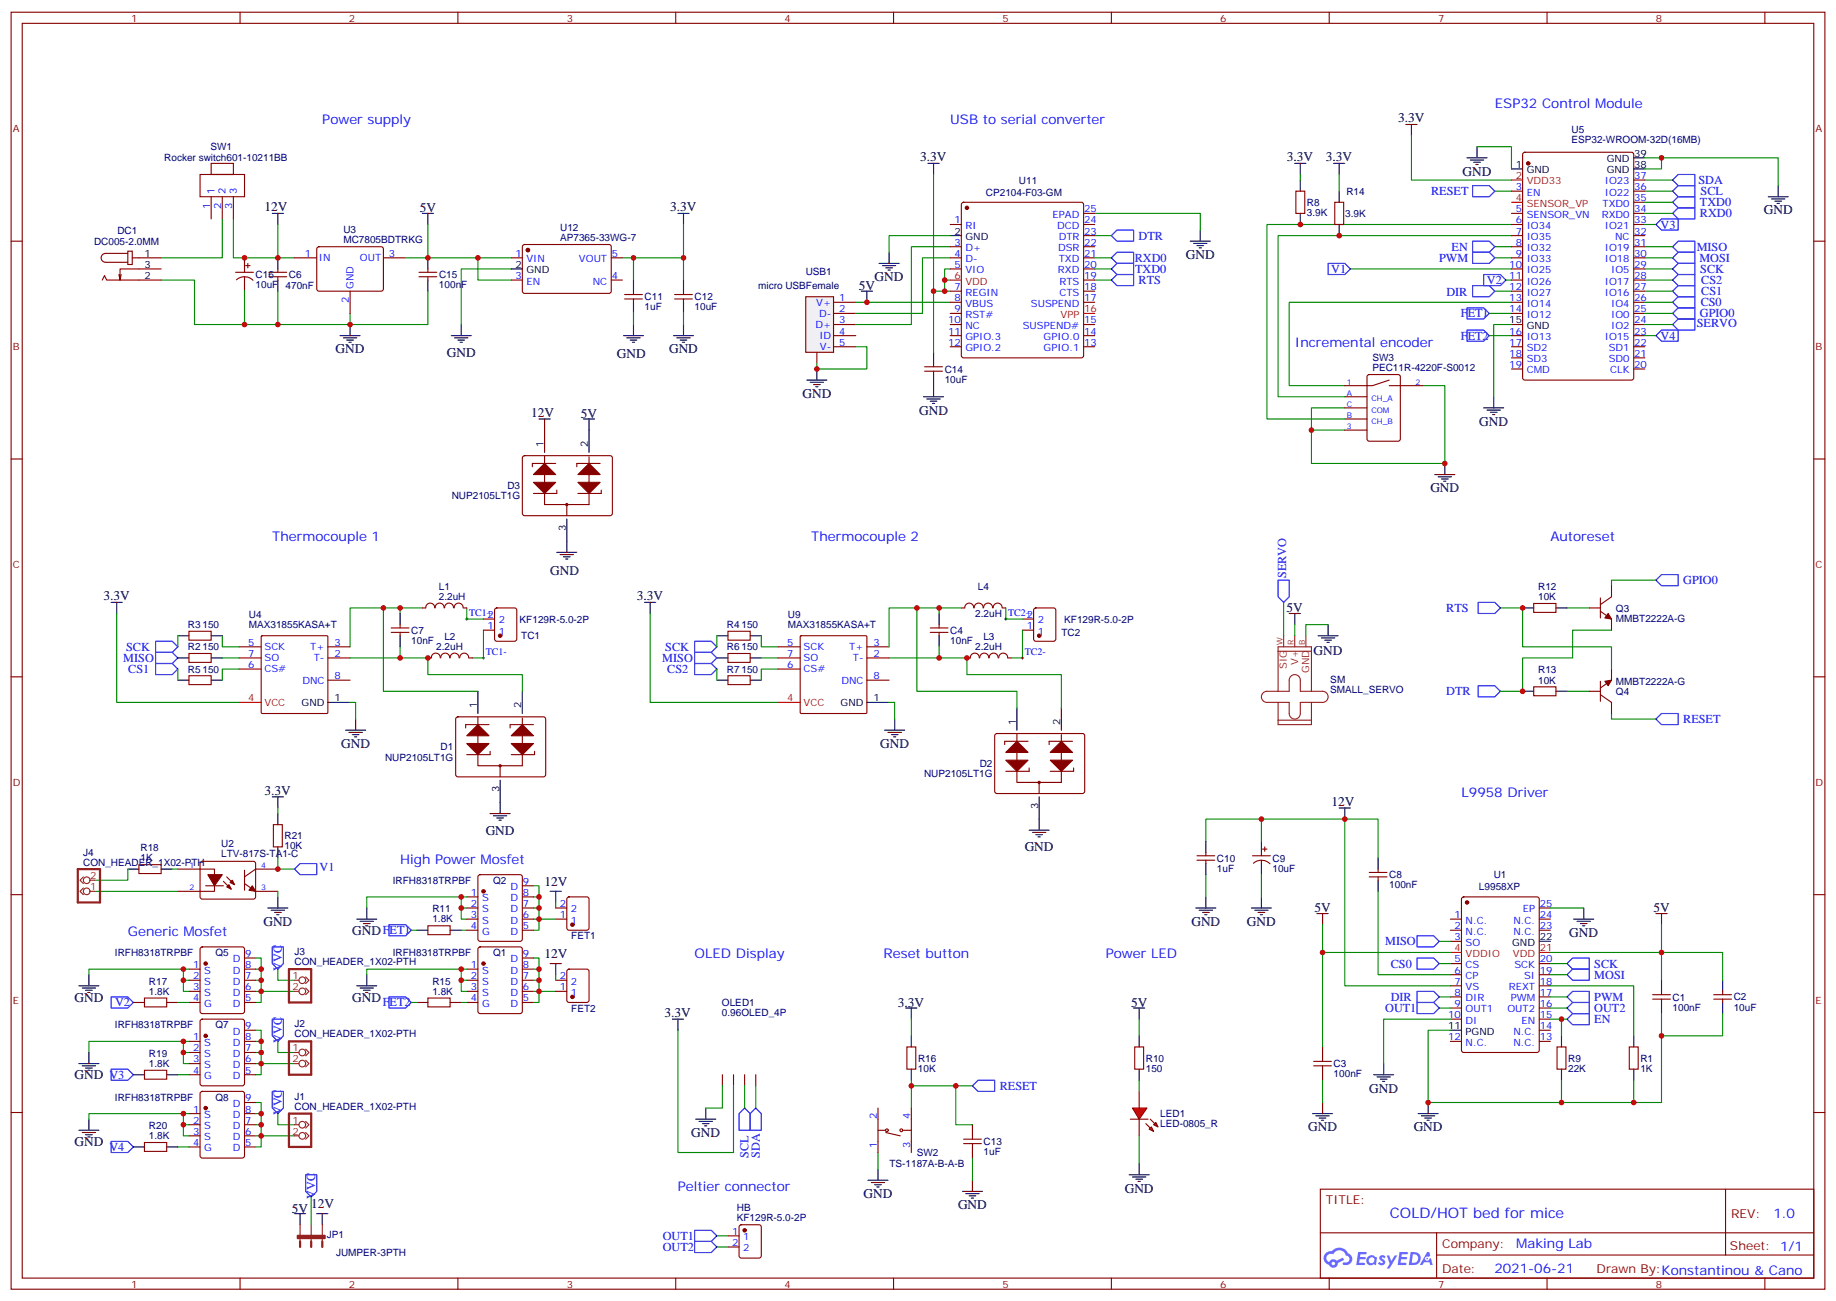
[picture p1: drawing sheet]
<svg xmlns="http://www.w3.org/2000/svg" width="583mm" height="413mm" viewBox="0 0 583 413" stroke-linecap="round" stroke-linejoin="round" font-family="sans-serif">
<defs><g id="words">
<text font-size="4.6" fill="#00f" x="441.2" y="386.5">COLD/HOT bed for mice</text>
<g font-size="4.2" fill="#00f">
<text x="474.5" y="34.2">ESP32 Control Module</text>
<text x="102.3" y="39.5">Power supply</text>
<text x="301.6" y="39.5">USB to serial converter</text>
<text x="411" y="110.1">Incremental encoder</text>
<text x="86.4" y="171.8">Thermocouple 1</text>
<text x="257.5" y="171.8">Thermocouple 2</text>
<text x="492.1" y="171.8">Autoreset</text>
<text x="463.9" y="252.9">L9958 Driver</text>
<text x="127" y="274.1">High Power Mosfet</text>
<text x="40.6" y="297">Generic Mosfet</text>
<text x="220.5" y="304.1">OLED Display</text>
<text x="280.5" y="304.1">Reset button</text>
<text x="351" y="304.1">Power LED</text>
<text x="215.2" y="378.2">Peltier connector</text>
<text x="562.9" y="386.7">1.0</text>
<text x="481.3" y="396.3">Making Lab</text>
<text x="474.4" y="404.1">2021-06-21</text>
</g>
<g font-size="4.2">
<text x="443.8" y="38.8">3.3V</text>
<text x="292.1" y="51.2">3.3V</text>
<text x="408.5" y="51.2">3.3V</text>
<text x="420.9" y="51.2">3.3V</text>
<text x="464.3" y="55.7">GND</text>
<text x="84" y="67">12V</text>
<text x="133.2" y="67.4">5V</text>
<text x="212.7" y="67">3.3V</text>
<text x="559.9" y="68.1">GND</text>
<text x="376.4" y="82.2">GND</text>
<text x="277.6" y="89.3">GND</text>
<text x="272.6" y="92.1">5V</text>
<text x="106.5" y="112.2">GND</text>
<text x="141.8" y="113.3">GND</text>
<text x="195.8" y="113.6">GND</text>
<text x="212.4" y="112.2">GND</text>
<text x="254.7" y="126.3">GND</text>
<text x="291.7" y="131.6">GND</text>
<text x="168.6" y="132.3">12V</text>
<text x="184.4" y="132.6">5V</text>
<text x="469.5" y="135.1">GND</text>
<text x="454" y="156.3">GND</text>
<text x="174.6" y="182.4">GND</text>
<text x="32.8" y="190.5">3.3V</text>
<text x="202.1" y="190.5">3.3V</text>
<text x="408.4" y="194.4">5V</text>
<text x="417" y="207.8">GND</text>
<text x="108.3" y="237.4">GND</text>
<text x="279.4" y="237.4">GND</text>
<text x="84" y="252.2">3.3V</text>
<text x="422.6" y="255.8">12V</text>
<text x="154.2" y="264.9">GND</text>
<text x="325.3" y="270.2">GND</text>
<text x="172.9" y="281.2">12V</text>
<text x="83.6" y="293.9">GND</text>
<text x="378.2" y="293.9">GND</text>
<text x="395.8" y="293.9">GND</text>
<text x="417.2" y="289.6">5V</text>
<text x="524.8" y="289.6">5V</text>
<text x="111.8" y="296.7">GNDFET1</text>
<text x="498.1" y="297.4">GND</text>
<text x="172.9" y="304.1">12V</text>
<text x="23.6" y="317.9">GND</text>
<text x="111.8" y="317.9">GND</text>
<text x="211" y="322.8">3.3V</text>
<text x="285" y="319.6">3.3V</text>
<text x="359" y="319.6">5V</text>
<text x="23.6" y="342.6">GND V3</text>
<text x="434.6" y="346.8">GND</text>
<text x="415.2" y="359.1">GND</text>
<text x="448.7" y="359.1">GND</text>
<text x="23.6" y="363.8">GND</text>
<text x="219.4" y="360.9">GND</text>
<text x="98.8" y="383.5">12V</text>
<text x="274.1" y="380.3">GND</text>
<text x="304.1" y="383.8">GND</text>
<text x="357" y="378.5">GND</text>
<text x="92.7" y="384.9">5V</text>
</g>
<g font-size="3.9" fill="#00f">
<text x="539.1" y="58.5">SDA</text>
<text x="454.3" y="62">RESET</text>
<text x="539.6" y="65.5">TXD0</text>
<text x="539.8" y="62">SCL</text>
<text x="539.6" y="69">RXD0</text>
<text x="361.4" y="76">DTR</text>
<text x="527.1" y="72.5">V3</text>
<text x="360.2" y="83.1">RXD0</text>
<text x="456.8" y="83.2">PWM</text>
<text x="460.8" y="79.7">EN</text>
<text x="538.6" y="79.6">MISO</text>
<text x="539.4" y="83">MOSI</text>
<text x="360.3" y="86.6">TXD0</text>
<text x="422.6" y="86.6">V1</text>
<text x="539.7" y="86.6">SCK</text>
<text x="361.4" y="90.2">RTS</text>
<text x="459.1" y="93.9">DIR</text>
<text x="472" y="90.2">V2</text>
<text x="540" y="90.2">CS2</text>
<text x="540" y="93.7">CS1</text>
<text x="463.7" y="100.7">FET1</text>
<text x="539.6" y="100.7">GPIO0</text>
<text x="539.8" y="97.2">CS0</text>
<text x="463.7" y="107.8">FET2</text>
<text x="527.1" y="107.8">V4</text>
<text x="538.6" y="103.8">SERVO</text>
<text x="408.2" y="183.5" transform="rotate(-90 408.2 183.5)">SERVO</text>
<text x="534.3" y="185.4">GPIO0</text>
<text x="459.1" y="194.3">RTS</text>
<text x="40" y="206.6">SCK</text>
<text x="211.2" y="206.6">SCK</text>
<text x="39.1" y="210.1">MISO</text>
<text x="40.7" y="213.7">CS1</text>
<text x="210.2" y="210.1">MISO</text>
<text x="211.8" y="213.6">CS2</text>
<text x="459.1" y="220.7">DTR</text>
<text x="534.3" y="229.5">RESET</text>
<text x="101.4" y="276.6">V1</text>
<text x="439.7" y="300.1">MISO</text>
<text x="89.5" y="308.2" transform="rotate(-90 89.5 308.2)">VVC</text>
<text x="441.5" y="307.1">CS0</text>
<text x="506.1" y="307.1">SCK</text>
<text x="506.1" y="310.6">MOSI</text>
<text x="441.5" y="317.7">DIR</text>
<text x="506.1" y="317.7">PWM</text>
<text x="36.5" y="319.5">V2</text>
<text x="121.5" y="319.5">FET2</text>
<text x="439.7" y="321.3">OUT1</text>
<text x="506.1" y="321.2">OUT2</text>
<text x="506.1" y="324.8">EN</text>
<text x="89.5" y="331.1" transform="rotate(-90 89.5 331.1)">VVC</text>
<text x="317.3" y="345.9">RESET</text>
<text x="89.5" y="354" transform="rotate(-90 89.5 354)">VVC</text>
<text x="34.7" y="365.3">V4</text>
<text x="237.6" y="367.5" transform="rotate(-90 237.6 367.5)">SCL</text>
<text x="241.1" y="367.5" transform="rotate(-90 241.1 367.5)">SDA</text>
<text x="100.1" y="380.5" transform="rotate(-90 100.1 380.5)">VVC</text>
<text x="210.4" y="393.6">OUT1</text>
<text x="210.4" y="397.1">OUT2</text>
</g>
<g font-size="3.9" fill="#800">
<text x="420.9" y="382.1">TITLE:</text>
<text x="549.5" y="386.7">REV:</text>
<text x="457.8" y="396.3">Company:</text>
<text x="549.1" y="396.9">Sheet: 1/1</text>
<text x="457.8" y="403.9">Date:</text>
<text x="506.8" y="404">Drawn By:Konstantinou &amp; Cano</text>
</g>
<g font-size="3.2" fill="#800">
<text x="41.6" y="6.9">1</text>
<text x="110.8" y="6.9">2</text>
<text x="179.9" y="6.9">3</text>
<text x="249.1" y="6.9">4</text>
<text x="318.2" y="6.9">5</text>
<text x="387.3" y="6.9">6</text>
<text x="456.5" y="6.9">7</text>
<text x="525.6" y="6.9">8</text>
<text x="4.1" y="42">A</text>
<text x="576.3" y="42">A</text>
<text x="4.1" y="111.1">B</text>
<text x="576.3" y="111.1">B</text>
<text x="4.1" y="180.3">C</text>
<text x="576.3" y="180.3">C</text>
<text x="4.1" y="249.4">D</text>
<text x="576.3" y="249.4">D</text>
<text x="4.1" y="318.6">E</text>
<text x="576.3" y="318.6">E</text>
<text x="41.6" y="408.7">1</text>
<text x="110.8" y="408.7">2</text>
<text x="179.9" y="408.7">3</text>
<text x="249.1" y="408.7">4</text>
<text x="318.2" y="408.7">5</text>
<text x="387.3" y="408.7">6</text>
<text x="456.5" y="408.7">7</text>
<text x="525.6" y="408.7">8</text>
</g>
<g font-size="3.2" fill="#000080">
<text x="66.8" y="47.7">SW1</text>
<text x="498.8" y="45.4">ESP32-WROOM-32D(16MB)</text>
<text x="498.8" y="42.2">U5</text>
<text x="52.1" y="51.2">Rocker switch601-10211BB</text>
<text x="323.4" y="58.3">U11</text>
<text x="313" y="62.1">CP2104-F03-GM</text>
<text x="414.9" y="65.3">R8</text>
<text x="427.4" y="61.8">R14</text>
<text x="414.9" y="68.6">3.9K</text>
<text x="427" y="68.9">3.9K</text>
<text x="29.9" y="77.7">DC005-2.0MM</text>
<text x="37.3" y="74.2">DC1</text>
<text x="109" y="77.1">MC7805BDTRKG</text>
<text x="109" y="74">U3</text>
<text x="177.8" y="76.6">AP7365-33WG-7</text>
<text x="177.8" y="73.4">U12</text>
<text x="81.1" y="88.3">C16</text>
<text x="91.7" y="88.2">C6</text>
<text x="139.4" y="88.3">C15</text>
<text x="255.8" y="87.1">USB1</text>
<text x="81.1" y="91.5">10uF</text>
<text x="90.7" y="91.8">470nF</text>
<text x="139.3" y="91.5">100nF</text>
<text x="204.6" y="95.3">C11</text>
<text x="220.5" y="95.3">C12</text>
<text x="240.6" y="91.8">micro USBFemale</text>
<text x="204.6" y="98.5">1uF</text>
<text x="220.5" y="98.5">10uF</text>
<text x="299.9" y="118.3">C14</text>
<text x="435.6" y="117.8">PEC11R-4220F-S0012</text>
<text x="435.6" y="114.7">SW3</text>
<text x="299.9" y="121.5">10uF</text>
<text x="161" y="155.3">D3</text>
<text x="143.4" y="158.5">NUP2105LT1G</text>
<text x="139.3" y="190.4">2.2uH</text>
<text x="139.3" y="187.2">L1</text>
<text x="310.4" y="187.2">L4</text>
<text x="488.3" y="190.5">10K</text>
<text x="488.3" y="187.3">R12</text>
<text x="79" y="196.2">U4</text>
<text x="165" y="197.6">KF129R-5.0-2P</text>
<text x="250.1" y="196.2">U9</text>
<text x="309.6" y="195.9">2.2uH</text>
<text x="337.8" y="197.6">KF129R-5.0-2P</text>
<text x="512.9" y="197.3">MMBT2222A-G</text>
<text x="512.9" y="194.1">Q3</text>
<text x="59.6" y="199.4">R3</text>
<text x="64.3" y="199.4">150</text>
<text x="79" y="199.4">MAX31855KASA+T</text>
<text x="130.5" y="201.2">C7</text>
<text x="141" y="203.1">L2</text>
<text x="165.5" y="202.9">TC1</text>
<text x="230.7" y="199.4">R4</text>
<text x="235.4" y="199.4">150</text>
<text x="250.1" y="199.4">MAX31855KASA+T</text>
<text x="301.6" y="201.2">C4</text>
<text x="312.1" y="203.1">L3</text>
<text x="336.9" y="201.8">TC2</text>
<text x="59.6" y="206.4">R2</text>
<text x="64.3" y="206.4">150</text>
<text x="130.5" y="204.4">10nF</text>
<text x="138.5" y="206.4">2.2uH</text>
<text x="230.7" y="206.4">R6</text>
<text x="235.4" y="206.4">150</text>
<text x="301.6" y="204.4">10nF</text>
<text x="309.6" y="206.4">2.2uH</text>
<text x="59.6" y="213.5">R5</text>
<text x="64.3" y="213.5">150</text>
<text x="230.7" y="213.5">R7</text>
<text x="235.4" y="213.5">150</text>
<text x="488.3" y="213.7">R13</text>
<text x="422.3" y="219.9">SMALL_SERVO</text>
<text x="422.3" y="216.7">SM</text>
<text x="488.3" y="217">10K</text>
<text x="512.9" y="217.5">MMBT2222A-G</text>
<text x="512.9" y="220.7">Q4</text>
<text x="139.9" y="238.2">D1</text>
<text x="122.2" y="241.4">NUP2105LT1G</text>
<text x="311" y="243.5">D2</text>
<text x="293.3" y="246.7">NUP2105LT1G</text>
<text x="70.2" y="268.7">U2</text>
<text x="90.3" y="269.4">10K</text>
<text x="90.3" y="266.5">R21</text>
<text x="26.4" y="274.8">CON_HEADER_1X02-PTH</text>
<text x="26.4" y="271.6">J4</text>
<text x="44.6" y="273.4">1K</text>
<text x="44.6" y="270.2">R18</text>
<text x="70.2" y="271.9">LTV-817S-TA1-C</text>
<text x="386.3" y="273.5">C10</text>
<text x="403.9" y="273.5">C9</text>
<text x="124.7" y="280.6">IRFH8318TRPBF</text>
<text x="156.6" y="280.6">Q2</text>
<text x="386.3" y="276.7">1uF</text>
<text x="403.9" y="276.7">10uF</text>
<text x="441" y="282">100nF</text>
<text x="441" y="278.8">C8</text>
<text x="474.1" y="278.8">U1</text>
<text x="469.5" y="282.6">L9958XP</text>
<text x="137.2" y="292.8">1.8K</text>
<text x="137.2" y="289.6">R11</text>
<text x="181.3" y="298.2">FET1</text>
<text x="36.5" y="303.5">IRFH8318TRPBF</text>
<text x="68.4" y="303.5">Q5</text>
<text x="93.5" y="303.2">J3</text>
<text x="124.7" y="303.5">IRFH8318TRPBF</text>
<text x="156.6" y="303.5">Q1</text>
<text x="93.5" y="306.4">CON_HEADER_1X02-PTH</text>
<text x="47.3" y="315.7">1.8K</text>
<text x="47.3" y="312.6">R17</text>
<text x="137.2" y="315.7">1.8K</text>
<text x="137.2" y="312.6">R15</text>
<text x="530.9" y="317.6">C1</text>
<text x="550.3" y="317.6">C2</text>
<text x="181.3" y="321.1">FET2</text>
<text x="229.2" y="322.4">0.96OLED_4P</text>
<text x="229.2" y="319.3">OLED1</text>
<text x="530.9" y="320.8">100nF</text>
<text x="550.3" y="320.8">10uF</text>
<text x="36.5" y="326.4">IRFH8318TRPBF</text>
<text x="68.4" y="326.4">Q7</text>
<text x="93.5" y="329.3">CON_HEADER_1X02-PTH</text>
<text x="93.5" y="326.1">J2</text>
<text x="47.3" y="335.5">R19</text>
<text x="47.3" y="338.7">1.8K</text>
<text x="291.4" y="340.2">10K</text>
<text x="291.4" y="337">R16</text>
<text x="363.7" y="340.1">150</text>
<text x="363.7" y="337">R10</text>
<text x="423.3" y="341.9">100nF</text>
<text x="423.3" y="338.8">C3</text>
<text x="497.8" y="340.2">22K</text>
<text x="497.8" y="337">R9</text>
<text x="520.7" y="340.2">1K</text>
<text x="520.7" y="337">R1</text>
<text x="36.5" y="349.3">IRFH8318TRPBF</text>
<text x="68.4" y="349.3">Q8</text>
<text x="93.5" y="352.2">CON_HEADER_1X02-PTH</text>
<text x="93.5" y="349.1">J1</text>
<text x="47.3" y="358.4">R20</text>
<text x="368.3" y="357.8">LED-0805_R</text>
<text x="368.3" y="354.7">LED1</text>
<text x="47.3" y="361.6">1.8K</text>
<text x="312.2" y="363.4">C13</text>
<text x="282.3" y="370.5">TS-1187A-B-A-B</text>
<text x="291" y="367">SW2</text>
<text x="312.2" y="366.7">1uF</text>
<text x="233.9" y="387.7">KF129R-5.0-2P</text>
<text x="233.9" y="384.5">HB</text>
<text x="103.7" y="393.1">JP1</text>
<text x="106.7" y="398.7">JUMPER-3PTH</text>
</g>
<g font-size="3.2">
<text x="481.1" y="53.3">1</text>
<text x="510" y="51.5">GND</text>
<text x="518.8" y="53.3">38</text>
<text x="518.8" y="49.7">39</text>
<text x="484.6" y="55">GND</text>
<text x="510" y="55">GND</text>
<text x="303" y="74.4">2</text>
<text x="306.5" y="76.2">GND</text>
<text x="45.9" y="81.5">1</text>
<text x="45.9" y="85">3</text>
<text x="45.9" y="88.5">2</text>
<text x="163.6" y="85">2</text>
<text x="167.1" y="86.8">GND</text>
<text x="479.1" y="102.7">15</text>
<text x="484.6" y="104.4">GND</text>
<text x="172.5" y="141.8" transform="rotate(-90 172.5 141.8)">1</text>
<text x="186.6" y="141.8" transform="rotate(-90 186.6 141.8)">2</text>
<text x="179.6" y="168.5" transform="rotate(-90 179.6 168.5)">3</text>
<text x="95.7" y="224">GND</text>
<text x="106.2" y="222.6">1</text>
<text x="151.3" y="224.7" transform="rotate(-90 151.3 224.7)">1</text>
<text x="165.5" y="224.7" transform="rotate(-90 165.5 224.7)">2</text>
<text x="266.8" y="224">GND</text>
<text x="277.3" y="222.6">1</text>
<text x="322.4" y="230" transform="rotate(-90 322.4 230)">1</text>
<text x="336.5" y="230" transform="rotate(-90 336.5 230)">2</text>
<text x="158.4" y="251.4" transform="rotate(-90 158.4 251.4)">3</text>
<text x="329.5" y="256.7" transform="rotate(-90 329.5 256.7)">3</text>
<text x="488.8" y="298.4">22</text>
<text x="480" y="300.2">GND</text>
<text x="459.7" y="326.7">11</text>
<text x="465.2" y="328.4">PGND</text>
</g>
<g font-size="3.2" fill="#f00">
<text x="481.1" y="56.8">2</text>
<text x="484.6" y="58.6">VDD33</text>
<text x="481.1" y="63.9">4</text>
<text x="484.6" y="65.6">SENSOR_VP</text>
<text x="303" y="88.5">6</text>
<text x="306.5" y="90.3">VDD</text>
<text x="336.7" y="100.9">VPP</text>
<text x="344.1" y="99.1">16</text>
<text x="78.8" y="222.6">4</text>
<text x="84" y="224">VCC</text>
<text x="249.9" y="222.6">4</text>
<text x="255.1" y="224">VCC</text>
<text x="461.7" y="302">4</text>
<text x="465.2" y="303.7">VDDIO</text>
<text x="480.2" y="303.7">VDD</text>
<text x="488.8" y="302">21</text>
</g>
<g font-size="3.2" fill="#00f">
<text x="509.4" y="58.6">IO23</text>
<text x="518.8" y="56.8">37</text>
<text x="68.1" y="61.7" transform="rotate(-90 68.1 61.7)">1</text>
<text x="71.6" y="61.7" transform="rotate(-90 71.6 61.7)">2</text>
<text x="75.1" y="61.7" transform="rotate(-90 75.1 61.7)">3</text>
<text x="481.1" y="60.3">3</text>
<text x="484.6" y="62.1">EN</text>
<text x="508.7" y="65.6">TXD0</text>
<text x="509.4" y="62.1">IO22</text>
<text x="518.8" y="63.9">35</text>
<text x="518.8" y="60.3">36</text>
<text x="66.7" y="66.2" transform="rotate(-90 66.7 66.2)">1</text>
<text x="70.2" y="66.2" transform="rotate(-90 70.2 66.2)">2</text>
<text x="73.7" y="66.2" transform="rotate(-90 73.7 66.2)">3</text>
<text x="303" y="70.9">1</text>
<text x="334.1" y="69.1">EPAD</text>
<text x="344.1" y="70.9">24</text>
<text x="344.1" y="67.4">25</text>
<text x="481.1" y="67.4">5</text>
<text x="481.1" y="70.9">6</text>
<text x="484.6" y="69.1">SENSOR_VN</text>
<text x="508.4" y="69.1">RXD0</text>
<text x="518.8" y="70.9">33</text>
<text x="518.8" y="67.4">34</text>
<text x="303" y="78">3</text>
<text x="306.5" y="72.7">RI</text>
<text x="335.5" y="72.7">DCD</text>
<text x="336" y="76.2">DTR</text>
<text x="344.1" y="78">22</text>
<text x="344.1" y="74.4">23</text>
<text x="481.1" y="74.4">7</text>
<text x="481.1" y="78">8</text>
<text x="484.6" y="72.7">IO34</text>
<text x="484.6" y="76.2">IO35</text>
<text x="509.4" y="72.7">IO21</text>
<text x="512.7" y="76.2">NC</text>
<text x="518.8" y="78">31</text>
<text x="518.8" y="74.4">32</text>
<text x="96.8" y="81.5">1</text>
<text x="101.2" y="82.9">IN</text>
<text x="114.2" y="82.9">OUT</text>
<text x="123.5" y="81.5">3</text>
<text x="163.6" y="81.5">1</text>
<text x="167.1" y="83.3">VIN</text>
<text x="183.8" y="83.3">VOUT</text>
<text x="194.2" y="81.5">5</text>
<text x="303" y="81.5">4</text>
<text x="306.5" y="79.7">D+</text>
<text x="306.5" y="83.3">D-</text>
<text x="335.8" y="79.7">DSR</text>
<text x="336.1" y="83.3">TXD</text>
<text x="344.1" y="81.5">21</text>
<text x="481.1" y="81.5">9</text>
<text x="484.6" y="79.7">IO32</text>
<text x="484.6" y="83.3">IO33</text>
<text x="509.4" y="83.3">IO18</text>
<text x="509.4" y="79.7">IO19</text>
<text x="518.8" y="81.5">30</text>
<text x="163.6" y="88.5">3</text>
<text x="194.2" y="88.5">4</text>
<text x="303" y="85">5</text>
<text x="306.5" y="86.8">VIO</text>
<text x="335.8" y="86.8">RXD</text>
<text x="344.1" y="88.5">19</text>
<text x="344.1" y="85">20</text>
<text x="479.1" y="85">10</text>
<text x="479.1" y="88.5">11</text>
<text x="484.6" y="86.8">IO25</text>
<text x="511.4" y="86.8">IO5</text>
<text x="518.8" y="88.5">28</text>
<text x="518.8" y="85">29</text>
<text x="112.2" y="91.7" transform="rotate(-90 112.2 91.7)">GND</text>
<text x="167.1" y="90.3">EN</text>
<text x="188.1" y="90.3">NC</text>
<text x="266.3" y="95.6">1</text>
<text x="303" y="92.1">7</text>
<text x="303" y="95.6">8</text>
<text x="306.5" y="93.8">REGIN</text>
<text x="336.3" y="93.8">CTS</text>
<text x="336.3" y="90.3">RTS</text>
<text x="344.1" y="95.6">17</text>
<text x="344.1" y="92.1">18</text>
<text x="479.1" y="92.1">12</text>
<text x="479.1" y="95.6">13</text>
<text x="484.6" y="90.3">IO26</text>
<text x="484.6" y="93.8">IO27</text>
<text x="509.4" y="93.8">IO16</text>
<text x="509.4" y="90.3">IO17</text>
<text x="518.8" y="95.6">26</text>
<text x="518.8" y="92.1">27</text>
<text x="110.8" y="96.2" transform="rotate(-90 110.8 96.2)">2</text>
<text x="259.1" y="97">V+</text>
<text x="260" y="100.5">D-</text>
<text x="266.3" y="99.1">2</text>
<text x="303" y="99.1">9</text>
<text x="306.5" y="97.4">VBUS</text>
<text x="306.5" y="100.9">RST#</text>
<text x="327.3" y="97.4">SUSPEND</text>
<text x="479.1" y="99.1">14</text>
<text x="484.6" y="97.4">IO14</text>
<text x="484.6" y="100.9">IO12</text>
<text x="511.4" y="100.9">IO0</text>
<text x="511.4" y="97.4">IO4</text>
<text x="518.8" y="99.1">25</text>
<text x="258.8" y="104.1">D+</text>
<text x="260.1" y="107.6">ID</text>
<text x="266.3" y="102.7">3</text>
<text x="266.3" y="106.2">4</text>
<text x="300.9" y="102.7">10</text>
<text x="300.9" y="106.2">11</text>
<text x="306.5" y="104.4">NC</text>
<text x="306.5" y="107.9">GPIO.3</text>
<text x="324.7" y="104.4">SUSPEND#</text>
<text x="331.3" y="107.9">GPIO.0</text>
<text x="344.1" y="106.2">14</text>
<text x="344.1" y="102.7">15</text>
<text x="479.1" y="106.2">16</text>
<text x="484.6" y="107.9">IO13</text>
<text x="509.4" y="107.9">IO15</text>
<text x="511.4" y="104.4">IO2</text>
<text x="518.8" y="106.2">23</text>
<text x="518.8" y="102.7">24</text>
<text x="260.3" y="111.1">V-</text>
<text x="266.3" y="109.7">5</text>
<text x="300.9" y="109.7">12</text>
<text x="306.5" y="111.5">GPIO.2</text>
<text x="331.3" y="111.5">GPIO.1</text>
<text x="344.1" y="109.7">13</text>
<text x="479.1" y="109.7">17</text>
<text x="479.1" y="113.2">18</text>
<text x="484.6" y="111.5">SD2</text>
<text x="510.6" y="111.5">SD1</text>
<text x="518.8" y="113.2">21</text>
<text x="518.8" y="109.7">22</text>
<text x="479.1" y="116.8">19</text>
<text x="484.6" y="115">SD3</text>
<text x="484.6" y="118.5">CMD</text>
<text x="510.6" y="115">SD0</text>
<text x="511.1" y="118.5">CLK</text>
<text x="518.8" y="116.8">20</text>
<text x="148.9" y="195.6">TC1+</text>
<text x="154.8" y="196.1">2</text>
<text x="158.3" y="197.9">2</text>
<text x="320" y="195.6">TC2+</text>
<text x="325.9" y="196.1">2</text>
<text x="329.4" y="197.9">2</text>
<text x="154.8" y="199.7">1</text>
<text x="158.3" y="201.4">1</text>
<text x="325.9" y="199.7">1</text>
<text x="329.4" y="201.4">1</text>
<text x="78.8" y="205">5</text>
<text x="78.8" y="208.5">7</text>
<text x="84" y="206.4">SCK</text>
<text x="84" y="209.9">SO</text>
<text x="98.5" y="206.4">T+</text>
<text x="99.6" y="209.9">T-</text>
<text x="106.2" y="208.5">2</text>
<text x="106.2" y="205">3</text>
<text x="154.2" y="208">TC1-</text>
<text x="249.9" y="205">5</text>
<text x="249.9" y="208.5">7</text>
<text x="255.1" y="206.4">SCK</text>
<text x="255.1" y="209.9">SO</text>
<text x="269.6" y="206.4">T+</text>
<text x="270.7" y="209.9">T-</text>
<text x="277.3" y="208.5">2</text>
<text x="277.3" y="205">3</text>
<text x="325.3" y="208">TC2-</text>
<text x="78.8" y="212">6</text>
<text x="84" y="213.4">CS#</text>
<text x="106.2" y="215.5">8</text>
<text x="249.9" y="212">6</text>
<text x="255.1" y="213.4">CS#</text>
<text x="277.3" y="215.5">8</text>
<text x="96" y="217">DNC</text>
<text x="267.1" y="217">DNC</text>
<text x="166" y="280.8">9</text>
<text x="149.5" y="284.3">1</text>
<text x="149.5" y="287.9">2</text>
<text x="153" y="286.1">S</text>
<text x="162.1" y="286.1">D</text>
<text x="162.1" y="282.6">D</text>
<text x="166" y="287.9">7</text>
<text x="166" y="284.3">8</text>
<text x="177.7" y="287.9">2</text>
<text x="488.8" y="287.9">25</text>
<text x="149.5" y="291.4">3</text>
<text x="153" y="289.6">S</text>
<text x="153" y="293.2">S</text>
<text x="162.1" y="293.2">D</text>
<text x="162.1" y="289.6">D</text>
<text x="166" y="291.4">6</text>
<text x="177.7" y="291.4">1</text>
<text x="181.2" y="293.2">1</text>
<text x="181.2" y="289.6">2</text>
<text x="461.7" y="291.4">1</text>
<text x="465.2" y="293.2">N.C.</text>
<text x="480.4" y="293.2">N.C.</text>
<text x="483.4" y="289.6">EP</text>
<text x="488.8" y="291.4">24</text>
<text x="149.5" y="294.9">4</text>
<text x="153" y="296.7">G</text>
<text x="162.1" y="296.7">D</text>
<text x="166" y="294.9">5</text>
<text x="461.7" y="294.9">2</text>
<text x="461.7" y="298.4">3</text>
<text x="465.2" y="296.7">N.C.</text>
<text x="480.4" y="296.7">N.C.</text>
<text x="488.8" y="294.9">23</text>
<text x="73.9" y="305.5">D</text>
<text x="77.8" y="303.7">9</text>
<text x="162.1" y="305.5">D</text>
<text x="166" y="303.7">9</text>
<text x="461.7" y="305.5">5</text>
<text x="465.2" y="300.2">SO</text>
<text x="488.8" y="305.5">20</text>
<text x="61.3" y="307.3">1</text>
<text x="61.3" y="310.8">2</text>
<text x="64.8" y="309">S</text>
<text x="73.9" y="309">D</text>
<text x="77.8" y="310.8">7</text>
<text x="77.8" y="307.3">8</text>
<text x="149.5" y="307.3">1</text>
<text x="149.5" y="310.8">2</text>
<text x="153" y="309">S</text>
<text x="162.1" y="309">D</text>
<text x="166" y="310.8">7</text>
<text x="166" y="307.3">8</text>
<text x="177.7" y="310.8">2</text>
<text x="461.7" y="309">6</text>
<text x="465.2" y="307.3">CS</text>
<text x="465.2" y="310.8">CP</text>
<text x="480.7" y="307.3">SCK</text>
<text x="483.8" y="310.8">SI</text>
<text x="488.8" y="309">19</text>
<text x="61.3" y="314.3">3</text>
<text x="61.3" y="317.9">4</text>
<text x="64.8" y="312.6">S</text>
<text x="64.8" y="316.1">S</text>
<text x="73.9" y="316.1">D</text>
<text x="73.9" y="312.6">D</text>
<text x="77.8" y="317.9">5</text>
<text x="77.8" y="314.3">6</text>
<text x="149.5" y="314.3">3</text>
<text x="149.5" y="317.9">4</text>
<text x="153" y="312.6">S</text>
<text x="153" y="316.1">S</text>
<text x="162.1" y="316.1">D</text>
<text x="162.1" y="312.6">D</text>
<text x="166" y="317.9">5</text>
<text x="166" y="314.3">6</text>
<text x="177.7" y="314.3">1</text>
<text x="181.2" y="316.1">1</text>
<text x="181.2" y="312.6">2</text>
<text x="461.7" y="312.6">7</text>
<text x="461.7" y="316.1">8</text>
<text x="465.2" y="314.3">VS</text>
<text x="465.2" y="317.9">DIR</text>
<text x="478.9" y="314.3">REXT</text>
<text x="479.6" y="317.9">PWM</text>
<text x="488.8" y="316.1">17</text>
<text x="488.8" y="312.6">18</text>
<text x="64.8" y="319.6">G</text>
<text x="73.9" y="319.6">D</text>
<text x="153" y="319.6">G</text>
<text x="162.1" y="319.6">D</text>
<text x="459.7" y="323.1">10</text>
<text x="461.7" y="319.6">9</text>
<text x="465.2" y="321.4">OUT1</text>
<text x="478.5" y="321.4">OUT2</text>
<text x="488.8" y="323.1">15</text>
<text x="488.8" y="319.6">16</text>
<text x="73.9" y="328.4">D</text>
<text x="77.8" y="326.7">9</text>
<text x="465.2" y="324.9">DI</text>
<text x="480.4" y="328.4">N.C.</text>
<text x="482.9" y="324.9">EN</text>
<text x="488.8" y="326.7">14</text>
<text x="61.3" y="330.2">1</text>
<text x="61.3" y="333.7">2</text>
<text x="64.8" y="332">S</text>
<text x="64.8" y="335.5">S</text>
<text x="73.9" y="335.5">D</text>
<text x="73.9" y="332">D</text>
<text x="77.8" y="333.7">7</text>
<text x="77.8" y="330.2">8</text>
<text x="459.7" y="330.2">12</text>
<text x="465.2" y="332">N.C.</text>
<text x="480.4" y="332">N.C.</text>
<text x="488.8" y="330.2">13</text>
<text x="61.3" y="337.3">3</text>
<text x="61.3" y="340.8">4</text>
<text x="64.8" y="339">S</text>
<text x="73.9" y="339">D</text>
<text x="77.8" y="340.8">5</text>
<text x="77.8" y="337.3">6</text>
<text x="64.8" y="342.5">G</text>
<text x="73.9" y="342.5">D</text>
<text x="61.3" y="353.1">1</text>
<text x="73.9" y="351.4">D</text>
<text x="77.8" y="353.1">8</text>
<text x="77.8" y="349.6">9</text>
<text x="61.3" y="356.7">2</text>
<text x="64.8" y="354.9">S</text>
<text x="64.8" y="358.4">S</text>
<text x="73.9" y="358.4">D</text>
<text x="73.9" y="354.9">D</text>
<text x="77.8" y="356.7">7</text>
<text x="278.3" y="355.2" transform="rotate(-90 278.3 355.2)">2</text>
<text x="288.9" y="355.2" transform="rotate(-90 288.9 355.2)">4</text>
<text x="61.3" y="360.2">3</text>
<text x="61.3" y="363.7">4</text>
<text x="64.8" y="361.9">S</text>
<text x="64.8" y="365.5">G</text>
<text x="73.9" y="365.5">D</text>
<text x="73.9" y="361.9">D</text>
<text x="77.8" y="363.7">5</text>
<text x="77.8" y="360.2">6</text>
<text x="278.3" y="364.3" transform="rotate(-90 278.3 364.3)">1</text>
<text x="288.9" y="364.3" transform="rotate(-90 288.9 364.3)">3</text>
<text x="232.4" y="391.9">1</text>
<text x="232.4" y="395.5">2</text>
<text x="235.9" y="393.7">1</text>
<text x="235.9" y="397.2">2</text>
</g>
<g font-size="3.2" fill="#8d2323">
<text x="408.5" y="212.3" transform="rotate(-90 408.5 212.3)">SIG</text>
<text x="412" y="211.1" transform="rotate(-90 412 211.1)">V+</text>
<text x="415.6" y="213.7" transform="rotate(-90 415.6 213.7)">GND</text>
<text x="28.6" y="279">2</text>
<text x="28.6" y="282.6">1</text>
<text x="92.9" y="310.8">1</text>
<text x="92.9" y="314.3">2</text>
<text x="92.9" y="333.7">1</text>
<text x="92.9" y="337.3">2</text>
<text x="92.9" y="356.7">1</text>
<text x="92.9" y="360.2">2</text>
</g>
<g font-size="2.5" fill="#00f">
<text x="427.6" y="122.1">1</text>
<text x="427.6" y="125.6">A</text>
<text x="449.3" y="122.1">2</text>
<text x="427.6" y="129.1">C</text>
<text x="435.3" y="127.4">CH_A</text>
<text x="435.3" y="131">COM</text>
<text x="427.6" y="136.2">3</text>
<text x="427.6" y="132.6">B</text>
<text x="435.3" y="134.5">CH_B</text>
<text x="60.2" y="275.5">1</text>
<text x="82.9" y="275.5">4</text>
<text x="60.2" y="282.6">2</text>
<text x="82.9" y="282.6">3</text>
</g>
<g font-size="2.5" fill="#8d2323">
<text x="407.1" y="204.6" transform="rotate(-90 407.1 204.6)">W</text>
<text x="410.6" y="204.6" transform="rotate(-90 410.6 204.6)">R</text>
<text x="414.2" y="204.6" transform="rotate(-90 414.2 204.6)">B</text>
</g>
</g></defs>
<g fill="none" stroke="#870000" stroke-width=".35">
<path d="M3.5 3.9h575.8v405.3h-575.8zM7.1 7.4h568.6v398.3h-568.6zM76.2 3.9v3.5M145.3 3.9v3.5M214.5 3.9v3.5M283.6 3.9v3.5M352.8 3.9v3.5M421.9 3.9v3.5M491.1 3.9v3.5M560.2 3.9v3.5M3.5 76.6h3.6M575.7 76.6h3.6"/>
<path d="M3.5 145.7h3.6M575.7 145.7h3.6M3.5 214.8h3.6M575.7 214.8h3.6M3.5 284h3.6M575.7 284h3.6M3.5 353.1h3.6M575.7 353.1h3.6M419.1 377.5h156.6v28.2h-156.6zM547.7 377.5v20.9M419.1 391.3h156.5M456 398.4h119.6"/>
<path d="M456 391.3v14.1M76.2 405.7v3.5M145.3 405.7v3.5M214.5 405.7v3.5M283.6 405.7v3.5M352.8 405.7v3.5M421.9 405.7v3.5M491.1 405.7v3.5M560.2 405.7v3.5"/>
</g>
<g fill="#5487ff">
<path d="M438.1 398.6a1.22 1.22 0 0 1 1.7 .3l-.4 .6a.47 .47 0 0 0-.3-.4 .47 .47 0 0 0-.5 .2l.1 .2a1.14 1.14 0 0 1 .8 1.8 1.14 1.14 0 0 1-1.9 0l-.2-.2 .5-.6 .7 .4a.29 .29 0 0 0 .3-.2 .29 .29 0 0 0-.2-.3 1.04 1.04 0 0 1-.6-1.8z"/>
<path d="M431.1 397.4h2.3l.4 .2-.2 .5h-1.8l-.1 .9h1.5l.3 .4-.3 .3h-1.6l-.2 1.1 1.7 .1 .2 .3-.2 .3-2.6 .1z"/>
<path d="M444.2 397.4l2.7 .2-.1 .5h-1.8l-.2 .9h1.6l.3 .4-.4 .3h-1.6l-.1 1.1 1.7 .1 .2 .3-.2 .3-2.7 .1z"/>
<path d="M453 397.4h.7l.3 1.3-.6 .3a.69 .69 0 0 0-1 .3 .69 .69 0 0 0 .4 .9 .69 .69 0 0 0 .9-.6l.5-.3 .6 2.2h-.8l-.3-.8h-1.7l-.5 .8h-.8z"/>
<path d="M440.2 398.5h.8l.6 1.8 1.1-1.8h.9l-2.6 4.2h-.8l.9-1.6z"/>
<path d="M447.8 397.4l-.6 4.2h1.3a2.11 2.11 0 0 0 2.5-2.2 2.11 2.11 0 0 0-2.5-2zM448.5 398.1a1.43 1.43 0 0 1 1.6 1.6 1.43 1.43 0 0 1-2 1.1z"/>
<path d="M434.1 399a1.54 1.54 0 0 0-.1 2.2 1.54 1.54 0 0 0 2.1 .1l.7 .3 .3-2.3-.6-.3a1.49 1.49 0 0 0-2.4 0zM434.3 400a.95 .95 0 0 1 1.9 0 .95 .95 0 0 1-1.9 0z"/>
<path d="M420.8 397.8a2.18 2.18 0 0 0 1.1 3.7 1.44 1.44 0 0 0 1.6 .9 1.44 1.44 0 0 0 1.2-1.5l2-1-.5-.7-1.9 1a1.47 1.47 0 0 0-2.4 .4 1.39 1.39 0 0 1-.7-1.9 1.39 1.39 0 0 1 2-.5 2.12 2.12 0 0 1 2.2-1.3 2.12 2.12 0 0 1 1.9 1.7 1.14 1.14 0 0 1 1 1.4 1.14 1.14 0 0 1-1.6 .7 .43 .43 0 0 0-.5 .4 .43 .43 0 0 0 .4 .5 1.98 1.98 0 0 0 2.5-1.3 1.98 1.98 0 0 0-1.2-2.5 3.1 3.1 0 0 0-5.3-.7l-.9 .1zM422.7 401.1a.55 .55 0 0 1 1.1 0 .55 .55 0 0 1-1.1 0z"/>
<circle cx="453" cy="399.5" r=".26"/>
</g>
<g fill="none" stroke="#000" stroke-width=".35">
<path d="M134.1 67.7h3.5M135.8 67.7v3.6M88.2 81.8v3.6M88.2 88.9v3.5M107.9 106.5h6.4M109 107.2h4.2M110.1 107.9h2.1M110.8 108.7h.7M111.1 103v3.5M127 194.7v3.6M56.4 201.8h3.6M56.4 208.8h3.6"/>
<path d="M56.4 215.9h3.6M67 201.8h3.6M67 208.8h3.6M67 215.9h3.6M127 201.8v3.5M109.7 231.8h6.4M110.8 232.5h4.2M111.8 233.2h2.1M112.5 233.9h.7M112.9 228.2v3.6M155.6 258.2h6.3M156.6 258.9h4.3"/>
<path d="M157.7 259.6h2.1M158.7 254.7v3.5M158.4 260.3h.7M488.6 298.8h3.5M460.4 327h3.5M416.6 353.5h6.4M417.7 354.2h4.2M418.7 354.9h2.2M419.5 355.6h.7M419.8 350v3.5M450.1 353.5h6.4M451.2 354.2h4.2"/>
<path d="M452.3 354.9h2.1M453 355.6h.7M453.3 350v3.5"/>
</g>
<g fill="none" stroke="#870000" stroke-width=".35">
<path d="M85.4 87.8h5.6M85.4 86.4h5.6M88.2 85.4v1M88.2 87.8v1.1M124.2 199.3h5.6M127 198.3v1M134.1 193h1M135.2 192.9a1.41 1.41 0 0 1 1.4-1.5 1.41 1.41 0 0 1 1.4 1.5M138.1 192.9a1.41 1.41 0 0 1 1.5-1.5 1.41 1.41 0 0 1 1.4 1.5M141.1 192.9a1.41 1.41 0 0 1 1.4-1.5 1.41 1.41 0 0 1 1.4 1.5M144.2 192.9a1.41 1.41 0 0 1 1.4-1.5 1.41 1.41 0 0 1 1.4 1.5M147.1 193h1.1"/>
<path d="M60 200.4h7v2.8h-7zM60 207.4h7v2.9h-7zM60 214.5h7v2.8h-7zM124.2 200.7h5.6M127 200.7v1.1M135.8 208.8h1.1M136.9 208.8a1.41 1.41 0 0 1 1.4-1.5 1.41 1.41 0 0 1 1.4 1.5M139.9 208.8a1.41 1.41 0 0 1 1.4-1.5 1.41 1.41 0 0 1 1.4 1.5M142.9 208.8a1.41 1.41 0 0 1 1.4-1.5 1.41 1.41 0 0 1 1.4 1.5M145.9 208.8a1.41 1.41 0 0 1 1.5-1.5 1.41 1.41 0 0 1 1.4 1.5M148.9 208.8h1M460.4 291.7h3.5"/>
<path d="M460.4 295.3h3.5M460.4 298.8h3.5M464.1 284.9l.5-.2h23.3l.6 .4 .1 48.3-.5 .6-23.5 .1-.6-.5-.1-48.2zM488.6 291.7h3.5M488.6 295.3h3.5M488.6 288.2h3.5M460.4 305.9h3.5M460.4 309.4h3.5M460.4 312.9h3.5M460.4 316.4h3.5M460.4 320h3.5M488.6 305.9h3.5"/>
<path d="M488.6 309.4h3.5M488.6 312.9h3.5M488.6 316.4h3.5M488.6 320h3.5M460.4 323.5h3.5M460.4 330.6h3.5M488.6 323.5h3.5M488.6 330.6h3.5M488.6 327h3.5"/>
</g>
<circle cx="465.7" cy="286.5" r=".53" fill="#870000" stroke="#870000" stroke-width=".35"/>
<path d="M460.4 302.3h3.5M488.6 302.3h3.5" fill="none" stroke="#f00" stroke-width=".35"/>
<g fill="none" stroke="#008700" stroke-width=".35">
<path d="M51.2 88.9h10.5v14.1h26.5M88.2 92.4v10.6h47.6v-10.6M111.1 99.5v3.5M121.7 193v26.4h30M127 193v1.7M134.1 193h-23v12.3M148.2 193v3.5h5.3M70.6 201.8v3.5h5.2M70.6 208.8h5.2M75.8 212.4h-5.2v3.5M127 205.3v3.5h-15.9M153.5 200v8.8h-3.6"/>
<path d="M111.1 223h1.8v5.2M460.4 302.3h-40.6v30M492.1 302.3h35.3v8.8M492.1 312.9h26.5v15.9M527.4 302.3h19.4v8.8M460.4 327h-7.1v23h65.3M527.4 321.7v7.1h19.4v-7.1M527.4 328.8v21.2h-8.8v-7.1M419.8 342.9v7.1"/>
</g>
<path d="M147.8 196.5h.7M148.2 196.1v.7M153.1 208.8h.7M153.5 208.5v.7" fill="none" stroke="#000" stroke-width=".32"/>
<path d="M49.4 203.6h5.3l1.7 1.7-1.7 1.8h-5.3zM49.4 207.1h5.3l1.7 1.7-1.7 1.8h-5.3zM49.4 210.6h5.3l1.7 1.8-1.7 1.7h-5.3z" fill="none" stroke="#00f" stroke-width=".35"/>
<path d="M144.9 227.7l.4-.2 27.5 .1 .4 .6-.1 18-.6 .4-27.4-.1-.5-.6v-17.7z" fill="#fff" stroke="#870000" stroke-width=".35"/>
<path d="M151.7 219.4v7.1M165.8 219.4v7.1M104.1 223h7M275.2 223h7M158.7 247.6v7.1" fill="none" stroke="#000" stroke-width=".35"/>
<g fill="none" stroke="#870000" stroke-width=".35">
<path d="M153.5 196.5h3.5M157.2 193.2l.5-.2h5.6l.7 .4v9.4l-.4 .7-5.9 .1-.7-.5v-9.4zM324.6 196.5h3.5M328.3 193.2l.5-.2h5.6l.7 .4v9.4l-.4 .7-5.9 .1-.7-.5v-9.4zM75.8 208.8h7.1M75.8 205.3h7.1M75.8 212.4h7.1M83 202l.3-.2h20.4l.3 .2 .1 24.1-.2 .3-20.6 .1-.3-.2zM104.1 208.8h7M104.1 205.3h7M104.1 215.9h7M153.5 200h3.5"/>
<path d="M246.9 208.8h7.1M246.9 205.3h7.1M246.9 212.4h7.1M254.1 202l.3-.2h20.4l.3 .2 .1 24.1-.2 .3-20.6 .1-.4-.2zM275.2 208.8h7M275.2 205.3h7M275.2 215.9h7M324.6 200h3.5M151.7 232.1v11h14.1v-11M151.7 227.5v3.6M155.2 230h-7.4v1.1M155.6 238.5v1h-7.4"/>
<path d="M165.8 227.9v3.2M169.3 230h-7.4v1.1M169.7 238.5v1h-7.4M158.7 243.1v3.5"/>
<circle cx="158.8" cy="243.1" r=".35"/>
</g>
<g fill="#870000" stroke="#870000" stroke-width=".35">
<path d="M148.2 233.5l3.5-3.5 3.5 3.5z"/>
<path d="M162.3 233.5l3.5-3.5 3.5 3.5z"/>
<path d="M162.3 236h7l-3.5 3.5z"/>
<path d="M148.2 236h7l-3.5 3.5z"/>
<circle cx="158.7" cy="201.8" r=".53"/>
<circle cx="329.8" cy="201.8" r=".53"/>
</g>
<path d="M75.8 223h7.1M246.9 223h7.1" fill="none" stroke="#f00" stroke-width=".35"/>
<path d="M316 233l.4-.2 27.5 .1 .4 .6-.1 18-.6 .4-27.4-.1-.5-.6v-17.7z" fill="#fff" stroke="#870000" stroke-width=".35"/>
<g fill="none" stroke="#000" stroke-width=".35">
<path d="M86.4 67.7h3.6M88.2 67.7v3.6M215.2 67.7h3.5M217 67.7v3.6M143.2 106.5h6.4M144.3 107.2h4.2M145.3 107.9h2.2M146 108.7h.8M146.4 103v3.5M197.9 106.5h6.4M199 107.2h4.2M200 107.9h2.1"/>
<path d="M200.7 108.7h.7M201.1 103v3.5M213.8 106.5h6.3M214.8 107.2h4.3M215.9 107.9h2.1M216.6 108.7h.7M217 103v3.5M35.3 191.2h3.5M37 191.2v3.5M204.6 191.2h3.5M206.4 191.2v3.5M298.1 194.7v3.6"/>
<path d="M227.5 215.9h3.6M227.5 208.8h3.6M227.5 201.8h3.6M238.1 215.9h3.6M238.1 208.8h3.6M238.1 201.8h3.6M298.1 201.8v3.5M280.8 231.8h6.4M281.9 232.5h4.2M282.9 233.2h2.1M283.6 233.9h.7M284 228.2v3.6"/>
<path d="M322.8 224.7v7.1M336.9 224.7v7.1M329.8 252.9v10.6M425.1 256.5h3.5M426.9 256.5v3.5M326.7 263.5h6.3M327.7 264.2h4.3M328.8 264.9h2.1M329.5 265.6h.7M174.6 282.9h3.6M176.4 282.9v3.6M379.6 288.2h6.3"/>
<path d="M380.6 288.9h4.3M381.7 289.6h2.1M382.4 290.3h.7M382.8 284.7v3.5M397.2 288.2h6.4M398.3 288.9h4.2M399.3 289.6h2.2M400 290.3h.8M400.4 284.7v3.5M418 290h3.6M419.8 290v3.5M525.6 290h3.6"/>
<path d="M527.4 290v3.5M287.5 320h3.5M289.3 320v3.5M220.8 355.2h6.4M221.9 356h4.2M223 356.7h2.1M223.7 357.4h.7M224 351.7v3.5M275.5 374.6h6.4M276.6 375.4h4.2M277.6 376.1h2.2M278.3 376.8h.7"/>
<path d="M278.7 371.1v3.5M305.5 378.2h6.4M306.6 378.9h4.2M307.6 379.6h2.1M308.7 374.6v3.6M308.3 380.3h.7"/>
</g>
<g fill="none" stroke="#870000" stroke-width=".35">
<path d="M63.5 55.4h14.1v7h-14.1zM67 51.9h7.1v3.5h-7.1zM67 62.4v7.1M70.6 62.4v7.1M74.1 62.4v7.1M295.3 199.3h5.6M298.1 198.3v1M305.2 193h1M306.3 192.9a1.41 1.41 0 0 1 1.4-1.5 1.41 1.41 0 0 1 1.4 1.5M309.2 192.9a1.41 1.41 0 0 1 1.5-1.5 1.41 1.41 0 0 1 1.4 1.5M312.2 192.9a1.41 1.41 0 0 1 1.4-1.5 1.41 1.41 0 0 1 1.4 1.5M315.3 192.9a1.41 1.41 0 0 1 1.4-1.5 1.41 1.41 0 0 1 1.4 1.5"/>
<path d="M318.2 193h1.1M231.1 214.5h7v2.8h-7zM231.1 207.4h7v2.9h-7zM231.1 200.4h7v2.8h-7zM295.3 200.7h5.6M298.1 200.7v1.1M306.9 208.8h1.1M308 208.8a1.41 1.41 0 0 1 1.4-1.5 1.41 1.41 0 0 1 1.4 1.5M311 208.8a1.41 1.41 0 0 1 1.4-1.5 1.41 1.41 0 0 1 1.4 1.5M314 208.8a1.41 1.41 0 0 1 1.4-1.5 1.41 1.41 0 0 1 1.4 1.5M317 208.8a1.41 1.41 0 0 1 1.4-1.5 1.41 1.41 0 0 1 1.4 1.5M320 208.8h1"/>
<path d="M322.8 237.4v11h14.1v-11M322.8 232.8v3.6M326.3 235.3h-7.4v1.1M336.9 233.2v3.2M340.4 235.3h-7.4v1.1M326.7 243.8v1h-7.4M329.8 248.4v3.5M340.8 243.8v1h-7.4M176.4 291.7h3.5M176.4 288.2h3.5M180.2 284.9l.4-.2h5.7l.6 .4 .1 9.5-.5 .6-5.9 .1-.6-.5-.1-9.4zM229.3 341.1v3.6"/>
<path d="M232.8 341.1v3.6M236.4 341.1v3.6M239.9 341.1v3.6M231.1 392.3h3.5M231.1 395.8h3.5M234.8 389l.5-.2h5.6l.7 .4 .1 9.4-.5 .7h-5.9l-.6-.4-.1-9.4z"/>
<circle cx="329.8" cy="248.4" r=".35"/>
</g>
<g fill="#870000" stroke="#870000" stroke-width=".35">
<path d="M319.3 238.8l3.5-3.5 3.5 3.5z"/>
<path d="M333.4 238.8l3.5-3.5 3.5 3.5z"/>
<path d="M333.4 241.3h7l-3.5 3.5z"/>
<path d="M319.3 241.3h7l-3.5 3.5z"/>
<circle cx="236.4" cy="390.5" r=".53"/>
<circle cx="181.7" cy="293.5" r=".53"/>
</g>
<g fill="none" stroke="#008700" stroke-width=".35">
<path d="M70.6 69.5v12.3h-19.4M74.1 69.5v12.3h19.4M135.8 71.3v10.5h15.9M217 71.3v10.5h-19.4M162.3 81.8h-10.6v7.1h10.6M162.3 85.4h-15.9v17.6M201.1 81.8v7.1M217 81.8v7.1M37 194.7v28.3h38.8M206.4 194.7v28.3h40.5M291 193v26.4h31.8v5.3M298.1 193v1.7"/>
<path d="M305.2 193h-23v12.3M319.3 193v3.5h5.3M56.4 201.8v3.5M56.4 212.4v3.5M127 208.8h8.8v5.3h30v5.3M227.5 201.8v3.5M227.5 212.4v3.5M241.7 201.8v3.5h5.2M241.7 208.8h5.2M246.9 212.4h-5.2v3.5M282.2 208.8h15.9M298.1 205.3v3.5h8.8v5.3h30v10.6"/>
<path d="M324.6 200v8.8h-3.6M282.2 223h1.8v5.2M400.4 260h-17.6v7.1M426.9 260h-26.5v7.1M382.8 277.6v7.1M400.4 277.6v7.1M437.4 272.3v-12.3h-10.5v52.9h33.5M176.4 286.5v1.7M419.8 293.5v8.8M437.4 282.9v26.5h23M456.8 298.8h3.6M527.4 293.5v8.8"/>
<path d="M456.8 305.9h3.6M456.8 320h3.6M456.8 316.4h3.6M492.1 305.9h5.3M492.1 320h5.3M492.1 316.4h5.3M492.1 309.4h5.3M215.2 327v38.8h17.6v-21.1M289.3 323.5v5.3M460.4 323.5h-21.2v14.1M492.1 323.5h5.3M495.7 323.5v5.3"/>
<path d="M229.3 344.7v7h-5.3M236.4 344.7v7M239.9 344.7v7M289.3 342.9v8.8M289.3 344.7h19.4M303.4 344.7v12.3h5.3M495.7 342.9v7.1M278.7 365.8v5.3M308.7 367.6v7M227.5 392.3h3.6M227.5 395.8h3.6"/>
</g>
<g fill="none" stroke="#00f" stroke-width=".35">
<path d="M220.5 210.6h5.3l1.7 1.8-1.7 1.7h-5.3zM220.5 207.1h5.3l1.7 1.7-1.7 1.8h-5.3zM220.5 203.6h5.3l1.7 1.7-1.7 1.8h-5.3zM449.8 297h5.3l1.7 1.8-1.7 1.8h-5.3zM449.8 318.2h5.3l1.7 1.8-1.7 1.7h-5.3zM449.8 314.7h5.3l1.7 1.7-1.7 1.8h-5.3zM449.8 304.1h5.3l1.7 1.8-1.7 1.7h-5.3zM497.4 320l1.8-1.8h5.3v3.5h-5.3zM497.4 316.4l1.8-1.7h5.3v3.5h-5.3zM497.4 309.4l1.8-1.8h5.3v3.5h-5.3zM499.2 304.1h5.3v3.5h-5.3l-1.8-1.7zM499.2 321.7h5.3v3.6h-5.3l-1.8-1.8z"/>
<path d="M236.4 351.7l1.7 1.8v5.3h-3.5v-5.3zM239.9 351.7l1.8 1.8v5.3h-3.6v-5.3zM308.7 344.7l1.7-1.8h5.3v3.5h-5.3zM220.5 390.5h5.3l1.7 1.8-1.7 1.8h-5.3zM220.5 394.1h5.3l1.7 1.7-1.7 1.8h-5.3z"/>
</g>
<path d="M318.9 196.5h.7M319.3 196.1v.7M324.2 208.8h.7M324.6 208.5v.7" fill="none" stroke="#000" stroke-width=".32"/>
<path d="M255.8 94.2h8.8v17.6h-8.8z" fill="#f0f0f0" stroke="#870000" stroke-width=".35"/>
<g fill="none" stroke="#870000" stroke-width=".35">
<path d="M264.6 96h7M264.6 99.5h7M259.3 111.8v3.6M264.6 103h7M264.6 106.5h7M264.6 110.1h7M504.5 193h3.5M508 194l3.5 2.5v3.5M508 189.8v6.3M511.5 185.9v3.5l-3.5 2.5M504.5 219.4h3.5M508 216.3v6.3"/>
<path d="M511.5 212.4v3.5l-3.5 2.5M508 220.5l3.5 2.5v3.5"/>
</g>
<g fill="none" stroke="#008700" stroke-width=".35">
<path d="M296.3 55.4v37h3.6v-7h1.7M301.6 78.3h-12.3v24.7h-17.7M301.6 74.8h-19.4v5.3M347.5 67.7h33.5v5.3M347.5 74.8h5.3M271.6 96h30M296.3 92.4v19.4M299.9 92.4h1.7M299.9 88.9h1.7M301.6 81.8h-8.8v17.7h-21.2M347.5 88.9h5.3M271.6 110.1h3.6v7h-15.9"/>
<path d="M476.2 193h7.1v12.3h28.2v7.1M497.4 193h7.1M525.6 184.1h-14.1v1.8M497.4 219.4h7.1M511.5 200h-12.3v8.8h-15.9v10.6h-7.1M511.5 226.5v1.7h14.1"/>
</g>
<g fill="none" stroke="#000" stroke-width=".35">
<path d="M294.6 51.9h3.5M296.3 51.9v3.5M377.8 76.6h6.4M378.9 77.3h4.2M379.9 78h2.2M380.6 78.7h.8M381 73v3.6M279 83.6h6.4M280.1 84.3h4.2M281.2 85h2.1M281.9 85.7h.7M282.2 80.1v3.5"/>
<path d="M293.2 125.9h6.3M294.2 126.6h4.2M295.3 127.4h2.1M296 128.1h.7M296.3 122.4v3.5M213.4 323.5h3.6M215.2 323.5v3.5"/>
</g>
<path d="M354.5 73h5.3v3.6h-5.3l-1.7-1.8zM352.8 88.9l1.7-1.8h5.3v3.6h-5.3zM352.8 81.8l1.7-1.7h5.3v3.5h-5.3zM352.8 85.4l1.7-1.8h5.3v3.5h-5.3zM469.2 191.2h5.3l1.7 1.8-1.7 1.7h-5.3zM525.6 184.1l1.8-1.7h5.3v3.5h-5.3zM469.2 217.7h5.3l1.7 1.7-1.7 1.8h-5.3zM525.6 228.2l1.8-1.7h5.3v3.5h-5.3z" fill="none" stroke="#00f" stroke-width=".35"/>
<g fill="#870000" stroke="#870000" stroke-width=".35">
<path d="M510.5 194.7l1 1.8-2.1-.4z"/>
<path d="M509.4 216.3l2.1-.4-1 1.8z"/>
</g>
<g fill="#f00" stroke="#870000" stroke-width=".35">
<path d="M359.5 351.7h4.6l-2.5 3.5z"/>
<path d="M358.8 355.2h5.6z"/>
</g>
<g fill="#870000" stroke="#870000" stroke-width=".35">
<path d="M365.1 355.2l1.4 1.5z"/>
<path d="M363.7 356.7l1.4 1.4z"/>
</g>
<g fill="#f00" stroke="#870000" stroke-width=".35">
<path d="M366.2 357l.7-.7 .7 1.4z"/>
<path d="M364.8 358.4l.7-.7 .7 1.4z"/>
</g>
<g fill="none" stroke="#870000" stroke-width=".35">
<path d="M40.6 79.7h1.4v4.3h-1.4zM166 77.8l.5-.2 27.1 .1 .4 .6v14.4l-.7 .4h-27.1l-.4-.7v-14.1zM301.6 71.3h3.6M301.6 78.3h3.6M305.4 64.4l.5-.2h37.4l.5 .2 .2 .5v48l-.3 .5-.4 .2h-37.4l-.5-.2-.2-.5v-48zM344 71.3h3.5M344 78.3h3.5M344 74.8h3.5M344 67.7h3.5M32.5 88.9l.7-1.4 .7 1.4h17.3M38.5 87.1l-.4 1.8M40.6 80.4h-7.1a1.41 1.41 0 0 0-1.4 1.4 1.41 1.41 0 0 0 1.4 1.5h7.1"/>
<path d="M42 81.8h9.2M51.2 85.4h-13.1v3.5l-.4-1.8M74.8 86.4h5.6M75.1 88.8a3.8 3.8 0 0 1 5.2 .2M77.6 85.4v1M77.6 87.8v1.1M78 84.3h1.4M78.7 83.6v1.4M133 87.8h5.6M133 86.4h5.6M135.8 85.4v1M135.8 87.8v1.1"/>
<path d="M162.3 88.9h3.5M162.3 81.8h3.5M194 88.9h3.6M194 81.8h3.6M198.3 94.9h5.6M198.3 93.5h5.6M201.1 92.4v1.1M201.1 94.9v1.1M214.1 94.9h5.7M214.1 93.5h5.7M217 92.4v1.1M217 94.9v1.1"/>
<path d="M301.6 85.4h3.6M301.6 81.8h3.6M301.6 92.4h3.6M301.6 96h3.6M301.6 99.5h3.6M344 85.4h3.5M344 88.9h3.5M344 81.8h3.5M344 92.4h3.5M344 96h3.5M293.5 117.8h5.7M293.5 116.4h5.7"/>
<path d="M296.3 115.4v1M296.3 117.8v1.1M301.6 103h3.6M301.6 106.5h3.6M301.6 110.1h3.6M344 103h3.5M344 106.5h3.5M344 110.1h3.5M434.2 119.1l.4-.2h9.2l.6 .4 .1 20-.5 .7-9.4 .1-.6-.5-.1-20zM426.9 122.4h7M426.9 136.5h7M426.9 125.9h7"/>
<path d="M426.9 133h7M426.9 129.5h7M444.5 122.4h7.1M486.8 191.6h7.1v2.8h-7.1zM486.8 218h7.1v2.8h-7.1zM151.9 277.8l.5-.2h12.7l.7 .5v20l-.5 .6-12.9 .1-.7-.5v-20zM379.9 271.6h5.7M379.9 273h5.7M382.8 270.6v1M382.8 273v1.1M397.6 271.6h5.6M397.9 274a3.8 3.8 0 0 1 5.2 .2"/>
<path d="M400.4 270.6v1M400.4 273v1.1M400.8 269.5h1.4M401.5 268.8v1.4M434.6 276.9h5.7M434.6 278.3h5.7M437.4 275.9v1M437.4 278.3v1.1M135.8 293.9h7.1v2.8h-7.1zM148.2 284.7h3.5M148.2 288.2h3.5M148.2 291.7h3.5"/>
<path d="M148.2 295.3h3.5M165.8 284.7h3.5M165.8 288.2h3.5M165.8 291.7h3.5M165.8 295.3h3.5M165.8 281.2h3.5M135.8 316.8h7.1v2.8h-7.1zM148.2 307.6h3.5M148.2 311.1h3.5M148.2 314.7h3.5M148.2 318.2h3.5M151.9 300.8l.5-.2h12.7l.7 .4v20l-.5 .7h-12.9l-.7-.4v-20z"/>
<path d="M165.8 307.6h3.5M165.8 311.1h3.5M165.8 314.7h3.5M165.8 318.2h3.5M165.8 304.1h3.5M176.4 311.1h3.5M176.4 314.7h3.5M180.2 307.8l.4-.2h5.7l.6 .5 .1 9.4-.5 .7h-5.9l-.6-.5-.1-9.4zM524.6 315.7h5.6M524.6 317.1h5.6M527.4 314.7v1M527.4 317.1v1.1"/>
<path d="M544 315.7h5.6M544 317.1h5.6M546.8 314.7v1M546.8 317.1v1.1M287.9 332.3h2.8v7.1h-2.8zM360.2 332.3h2.8v7.1h-2.8zM417 336.9h5.6M417 338.3h5.6M419.8 335.8v1.1M419.8 338.3v1.1M494.2 332.3h2.9v7.1h-2.9zM517.2 332.3h2.8v7.1h-2.8z"/>
<path d="M278.7 351.7v14.1M278.7 358.8h2.5M281.2 359.5l4.6 1M286.8 358.8h2.5M289.3 351.7v14.1M361.6 346.4v5.3M361.6 355.2v5.3M305.9 363h5.6M305.9 361.6h5.6M308.7 360.5v1.1M308.7 363v1.1"/>
<circle cx="281.5" cy="358.8" r=".44"/>
<circle cx="286.1" cy="358.8" r=".44"/>
</g>
<g fill="none" stroke="#000" stroke-width=".35">
<path d="M446.3 39.5h3.5M448 39.5v3.5M465.7 50.1h6.3M466.7 50.8h4.3M467.8 51.5h2.1M468.5 52.2h.7M468.8 46.6v3.5M564.4 58.9v3.5M301.6 74.8h3.6M561.3 62.4h6.3M562.3 63.1h4.3M563.4 63.9h2.1"/>
<path d="M564.1 64.6h.7M77.6 81.8v3.6M77.6 88.9v3.5M135.8 81.8v3.6M135.8 88.9v3.5M162.3 85.4h3.5M201.1 88.9v3.5M201.1 96v3.5M217 88.9v3.5M217 96v3.5M259.3 117.1v3.5M296.3 111.8v3.6"/>
<path d="M296.3 118.9v3.5M256.1 120.6h6.4M257.2 121.4h4.2M258.2 122.1h2.1M258.9 122.8h.7M471 129.5h6.3M472 130.2h4.2M473.1 130.9h2.1M473.8 131.6h.7M474.1 125.9v3.6M455.4 150.6h6.4M456.5 151.3h4.2"/>
<path d="M457.6 152h2.1M458.3 152.8h.7M458.6 147.1v3.5M409.2 194.7h3.5M411 194.7v3.6M421.6 198.3v3.5M483.3 193h3.5M493.9 193h3.5M418.4 201.8h6.3M419.5 202.5h4.2M420.5 203.2h2.1M421.2 203.9h.7"/>
<path d="M483.3 219.4h3.5M493.9 219.4h3.5M382.8 267.1v3.5M382.8 274.1v3.5M400.4 267.1v3.5M400.4 274.1v3.5M437.4 272.3v3.6M437.4 279.4v3.5M113.2 291.7h6.4M114.3 292.5h4.2M115.4 293.2h2.1M116.1 293.9h.7"/>
<path d="M116.4 288.2v3.5M132.3 295.3h3.5M142.9 295.3h3.5M113.2 312.9h6.4M114.3 313.6h4.2M115.4 314.3h2.1M116.1 315h.7M116.4 309.4v3.5M132.3 318.2h3.5M142.9 318.2h3.5M174.6 305.9h3.6M176.4 305.9v3.5"/>
<path d="M359.8 320h3.6M361.6 320v3.5M527.4 311.1v3.6M527.4 318.2v3.5M546.8 311.1v3.6M546.8 318.2v3.5M289.3 328.8v3.5M289.3 339.4v3.5M361.6 328.8v3.5M361.6 339.4v3.5M419.8 332.3v3.5M419.8 339.4v3.5"/>
<path d="M439.2 337.6v3.5M495.7 328.8v3.5M495.7 339.4v3.5M518.6 328.8v3.5M518.6 339.4v3.5M308.7 357v3.5M436 341.1h6.4M437.1 341.8h4.2M438.1 342.5h2.2M438.9 343.3h.7M308.7 364.1v3.5M358.4 372.9h6.4"/>
<path d="M359.5 373.6h4.2M360.5 374.3h2.2M361.2 375h.7M361.6 369.4v3.5M93.5 385.2h3.5M95.2 385.2v3.6M100.5 385.2h3.6M102.3 385.2v3.6"/>
</g>
<g fill="none" stroke="#008700" stroke-width=".35">
<path d="M448 43v14.1h31.8M468.8 46.6h11v7M474.5 78.3h5.3M474.5 60.7h5.3M479.8 71.3h-77.6v61.7h24.7M479.8 74.8h-74.1v51.1h21.2M77.6 92.4v10.6M201.1 99.5v3.5M217 99.5v3.5M428.6 85.4h51.2M472.7 99.5h7.1M474.5 81.8h5.3"/>
<path d="M474.5 92.4h5.3M478 88.9h1.8M479.8 96h-70.6v26.4h17.7M259.3 115.4v1.7M472.7 106.5h7.1M479.8 103h-5.7v22.9M426.9 129.5h-10.6v7h10.6M451.6 122.4h7v24.7h-42.3v-10.6M407.5 191.2v10.6M411 198.3v3.5M421.6 198.3h-7.1v3.5M146.4 288.2v3.5h1.8"/>
<path d="M146.4 284.7v3.5h1.8M146.4 295.3h1.8M148.2 284.7h-31.8v3.5M169.3 291.7h1.8v3.6h-1.8M169.3 284.7h1.8v7h5.3M169.3 281.2h1.8v3.5M169.3 288.2h1.8M146.4 307.6v3.5h1.8M146.4 311.1v3.6h1.8M146.4 318.2h1.8M148.2 307.6h-31.8v1.8M169.3 304.1h1.8v3.5"/>
<path d="M169.3 307.6h1.8v7.1h5.3M169.3 314.7h1.8v3.5h-1.8M169.3 311.1h1.8M176.4 309.4v1.7M361.6 323.5v5.3M361.6 342.9v3.5M98.8 379.9v8.9M361.6 360.5v8.9"/>
</g>
<path d="M441 120.6l-5.3 1.8h-1.8M441 122.4h3.5" fill="none" stroke="#850000" stroke-width=".35"/>
<g fill="none" stroke="#00f" stroke-width=".35">
<path d="M467.4 58.9h5.3l1.8 1.8-1.8 1.7h-5.3zM530.9 57.1l1.8-1.7h5.3v3.5h-5.3zM532.7 58.9h5.3v3.5h-5.3l-1.8-1.7zM467.4 76.6h5.3l1.8 1.7-1.8 1.8h-5.3zM525.6 71.3l1.8-1.8h5.3v3.5h-5.3zM532.7 62.4h5.3v3.6h-5.3l-1.8-1.8zM532.7 66h5.3v3.5h-5.3l-1.8-1.8zM532.7 76.6h5.3v3.5h-5.3l-1.8-1.8zM421.6 83.6h5.3l1.7 1.8-1.7 1.7h-5.3zM465.7 97.7h5.3l1.7 1.8-1.7 1.7h-5.3zM467.4 90.7h5.3l1.8 1.7-1.8 1.8h-5.3zM467.4 80.1h5.3l1.8 1.7-1.8 1.8h-5.3z"/>
<path d="M471 87.1h5.2l1.8 1.8-1.8 1.8h-5.2zM530.9 88.9l1.8-1.8h5.3v3.6h-5.3zM530.9 85.4l1.8-1.8h5.3v3.5h-5.3zM532.7 97.7h5.3v3.5h-5.3l-1.8-1.7zM532.7 94.2h5.3v3.5h-5.3l-1.8-1.7zM532.7 90.7h5.3v3.5h-5.3l-1.8-1.8zM532.7 80.1h5.3v3.5h-5.3l-1.8-1.8zM465.7 104.8h5.3l1.7 1.7-1.7 1.8h-5.3zM525.6 106.5l1.8-1.7h5.3v3.5h-5.3zM530.9 103l1.8-1.8h5.3v3.6h-5.3zM405.7 184.1h3.5v5.3l-1.7 1.8-1.8-1.8zM123.5 293.5h5.3l1.7 1.8-1.7 1.7h-5.3z"/>
<path d="M35.3 316.4h5.3l1.7 1.8-1.7 1.8h-5.3zM123.5 316.4h5.3l1.7 1.8-1.7 1.8h-5.3zM35.3 339.4h5.3l1.7 1.7-1.7 1.8h-5.3zM35.3 362.3h5.3l1.7 1.8-1.7 1.7h-5.3zM97 372.9h3.5v5.3l-1.7 1.7-1.8-1.7z"/>
</g>
<g fill="#870000" stroke="#870000" stroke-width=".35">
<circle cx="306.9" cy="66" r=".53"/>
<circle cx="167.6" cy="79.4" r=".53"/>
<circle cx="153.5" cy="282.9" r=".53"/>
<circle cx="153.5" cy="305.9" r=".53"/>
<circle cx="181.7" cy="316.4" r=".53"/>
</g>
<path d="M301.6 88.9h3.6M344 99.5h3.5" fill="none" stroke="#f00" stroke-width=".35"/>
<path d="M400.9 219.9l1.3-.5h7v-3.5a1.76 1.76 0 0 1 1.8-1.8 1.76 1.76 0 0 1 1.7 1.8v3.5h7.1a1.76 1.76 0 0 1 1.8 1.8 1.76 1.76 0 0 1-1.8 1.8h-7.1v3.5a1.76 1.76 0 0 1-1.7 1.7 1.76 1.76 0 0 1-1.8-1.7v-3.5h-7a1.76 1.76 0 0 1-1.7-1.1 1.76 1.76 0 0 1 .4-2zM405.7 219.4v-14.1h10.6v14.1M405.7 206.7h10.6M407.5 201.8v3.5M411 201.8v3.5M414.5 201.8v3.5M405.7 223v7h10.6v-7M405.7 228.6h10.6M95.2 388.8v5.3M98.8 388.8v5.3M102.3 388.8v5.3" fill="none" stroke="#8c2424" stroke-width=".35"/>
<path d="M94.5 392.3h8.5v.7h-8.5zM95.2 394.1v1.7M98.8 394.1v1.7M102.3 394.1v1.7" fill="none" stroke="#8c2424" stroke-width=".71"/>
<path d="M166 144.8l.5-.2 27.4 .1 .5 .6-.1 18-.6 .4-27.5-.1-.4-.6v-17.7z" fill="#fff" stroke="#870000" stroke-width=".35"/>
<g fill="none" stroke="#000" stroke-width=".35">
<path d="M411 51.9h3.5M412.7 51.9v3.5M412.7 57.1v3.6M423.3 51.9h3.6M425.1 51.9v3.5M479.8 53.6h3.5M518.6 53.6h3.5M518.6 50.1h3.5M412.7 67.7v3.6M425.1 60.7v3.5M425.1 71.3v3.5M273.4 92.4h3.5"/>
<path d="M275.2 92.4v3.6M479.8 103h3.5M171.1 133h3.5M172.9 133v10.6M185.2 133h3.5M187 133v10.6M176.7 175.3h6.4M177.8 176h4.2M178.9 176.7h2.1M179.6 177.4h.7M179.9 164.7v10.6M86.4 252.9h3.6"/>
<path d="M88.2 252.9v3.6M88.2 258.2v3.6M40.6 275.9h3.5M51.2 275.9h3.5M88.2 268.8v3.5M85 288.2h6.4M86.1 288.9h4.2M87.1 289.6h2.2M87.8 290.3h.7M88.2 284.7v3.5M499.5 291.7h6.4M500.6 292.5h4.2"/>
<path d="M501.6 293.2h2.2M502.4 293.9h.7M502.7 288.2v3.5M25 312.9h6.4M26.1 313.6h4.2M27.2 314.3h2.1M27.9 315h.7M28.2 309.4v3.5M42.3 318.2h3.6M52.9 318.2h3.5M25 337.6h6.4M26.1 338.3h4.2"/>
<path d="M27.2 339h2.1M27.9 339.7h.7M28.2 334.1v3.5M25 358.8h6.4M26.1 359.5h4.2M28.2 355.2v3.6M42.3 341.1h3.6M52.9 341.1h3.5M27.2 360.2h2.1M27.9 360.9h.7M42.3 364.1h3.6M52.9 364.1h3.5"/>
</g>
<g fill="none" stroke="#870000" stroke-width=".35">
<path d="M483.5 48.5l.5-.2h33.9l.6 .5 .1 71.1-.5 .7h-34.1l-.6-.4-.1-71.2zM518.6 57.1h3.5M100.8 78.5l.4-.2 20.1 .1 .4 .6-.1 13-.6 .4h-20l-.5-.7v-12.7zM411.3 60.7h2.9v7h-2.9zM423.7 64.2h2.8v7.1h-2.8zM479.8 60.7h3.5M479.8 67.7h3.5M479.8 71.3h3.5M479.8 74.8h3.5M479.8 78.3h3.5M518.6 60.7h3.5M518.6 67.7h3.5"/>
<path d="M518.6 71.3h3.5M518.6 74.8h3.5M518.6 78.3h3.5M518.6 64.2h3.5M93.5 81.8h7M111.1 92.4v7.1M121.7 81.8h7.1M479.8 81.8h3.5M479.8 85.4h3.5M479.8 88.9h3.5M479.8 92.4h3.5M479.8 96h3.5"/>
<path d="M479.8 99.5h3.5M518.6 81.8h3.5M518.6 85.4h3.5M518.6 88.9h3.5M518.6 92.4h3.5M518.6 96h3.5M518.6 99.5h3.5M479.8 106.5h3.5M479.8 110.1h3.5M479.8 113.6h3.5M479.8 117.1h3.5M518.6 106.5h3.5"/>
<path d="M518.6 110.1h3.5M518.6 113.6h3.5M518.6 117.1h3.5M518.6 103h3.5M172.9 149.2v11h14.1v-11M172.9 144.6v3.6M176.4 147.1h-7.4v1.1M176.7 155.6v1h-7.4M187 145v3.2M190.5 147.1h-7.4v1.1M190.9 155.6v1h-7.5M179.9 160.2v3.5"/>
<path d="M44.1 274.5h7.1v2.8h-7.1zM56.4 275.9h11.7v7h-11.7M63.7 273.6l.5-.2 16.5 .1 .4 .6v10.9l-.7 .4-16.5-.1-.4-.6v-10.6zM70.9 279.8l2.5 2.4M72 278.3l2.4 2.5M77.6 276.2v6.4M86.8 261.8h2.8v7h-2.8zM88.2 275.9h-7.1l-3.5 2.4M65.3 281.2h5.6M77.6 280.5l3.5 2.4h7.1M45.9 316.8h7v2.8h-7zM60 307.6h3.5"/>
<path d="M60 311.1h3.5M60 314.7h3.5M60 318.2h3.5M63.7 300.8l.5-.2h12.7l.7 .4v20l-.5 .7h-12.9l-.6-.4-.1-20zM77.6 307.6h3.5M77.6 311.1h3.5M77.6 314.7h3.5M77.6 318.2h3.5M77.6 304.1h3.5M45.9 339.7h7v2.8h-7zM60 330.6h3.5M60 334.1h3.5"/>
<path d="M60 337.6h3.5M63.7 323.7l.5-.2h12.7l.7 .4v20.1l-.5 .6-12.9 .1-.6-.5-.1-20zM77.6 330.6h3.5M77.6 334.1h3.5M77.6 337.6h3.5M77.6 327h3.5M60 341.1h3.5M60 353.5h3.5M60 357h3.5M63.7 346.6l.5-.2h12.7l.7 .5v20l-.5 .6-12.9 .1-.6-.5-.1-20zM77.6 341.1h3.5M77.6 353.5h3.5"/>
<path d="M77.6 357h3.5M77.6 350h3.5M45.9 362.7h7v2.8h-7zM60 360.5h3.5M60 364.1h3.5M77.6 360.5h3.5M77.6 364.1h3.5"/>
<circle cx="179.9" cy="160.2" r=".35"/>
</g>
<g fill="#870000" stroke="#870000" stroke-width=".35">
<path d="M169.3 150.6l3.6-3.5 3.5 3.5z"/>
<path d="M183.4 150.6l3.6-3.5 3.5 3.5z"/>
<path d="M183.4 153.1h7.1l-3.5 3.5z"/>
<path d="M169.3 153.1h7.1l-3.5 3.5z"/>
<path d="M80.1 281.2l1 1.7-2.1-.3z"/>
<path d="M72 281.5l.7-.7 .7 1.4z"/>
<path d="M73 280.1l.7-.7 .7 1.4z"/>
<path d="M66 277.6h4.6l-2.5 3.6z"/>
<circle cx="65.3" cy="305.9" r=".53"/>
<circle cx="65.3" cy="328.8" r=".53"/>
<circle cx="65.3" cy="351.7" r=".53"/>
<circle cx="485.1" cy="51.9" r=".53"/>
</g>
<g fill="none" stroke="#008700" stroke-width=".35">
<path d="M412.7 55.4v1.7M425.1 55.4v5.3M522.1 50.1h42.3v8.8M522.1 57.1h8.8M527.4 50.1v3.5h-5.3M88.2 71.3v10.5M522.1 78.3h8.8M522.1 71.3h3.5M522.1 67.7h8.8M522.1 64.2h8.8M522.1 60.7h8.8M128.8 81.8h7"/>
<path d="M347.5 81.8h5.3M347.5 85.4h5.3M522.1 81.8h8.8M522.1 85.4h8.8M522.1 99.5h8.8M522.1 96h8.8M522.1 92.4h8.8M522.1 88.9h8.8M522.1 106.5h3.5M522.1 103h8.8M88.2 256.5v1.7M40.6 275.9v3.5h-10.6"/>
<path d="M54.7 275.9h1.7M88.2 272.3v3.6h5.3M30 282.9h26.4M88.2 282.9v1.8M130.5 295.3h1.8M492.1 288.2h10.6M56.4 318.2h3.6M58.2 311.1v3.6h1.8M58.2 307.6v3.5h1.8M60 307.6h-31.8v1.8M81.1 314.7h1.8v3.5h-1.8M81.1 307.6h1.8v7.1h10.6"/>
<path d="M81.1 304.1h1.8v3.5M81.1 311.1h1.8M88.2 307.6v3.5h5.3M130.5 318.2h1.8M58.2 334.1v3.5h1.8M58.2 330.6v3.5h1.8M60 330.6h-31.8v3.5M81.1 337.6h1.8v3.5h-1.8M81.1 330.6h1.8v7h10.6M81.1 327h1.8v3.6M81.1 334.1h1.8M88.2 330.6v3.5h5.3"/>
<path d="M56.4 341.1h3.6M58.2 353.5v3.5h1.8M58.2 357v3.5h1.8M60 353.5h-31.8v1.7M81.1 350h1.8v3.5M81.1 353.5h1.8v7h10.6M81.1 357h1.8M88.2 353.5v3.5h5.3M56.4 364.1h3.6M81.1 360.5h1.8v3.6h-1.8"/>
</g>
<path d="M93.5 275.9l1.7-1.8h5.3v3.5h-5.3zM86.4 300.6h3.6v5.3l-1.8 1.7-1.8-1.7zM86.4 323.5h3.6v5.3l-1.8 1.8-1.8-1.8zM86.4 346.4h3.6v5.3l-1.8 1.8-1.8-1.8z" fill="none" stroke="#00f" stroke-width=".35"/>
<path d="M24.7 275.9h7v10.6h-7zM91.7 307.6h7.1v10.6h-7.1zM91.7 330.6h7.1v10.5h-7.1zM91.7 353.5h7.1v10.6h-7.1z" fill="none" stroke="#8c2424" stroke-width=".71"/>
<g fill="none" stroke="#8c2424" stroke-width=".35">
<path d="M26.5 278.3l-1.1 1.1 1.1 1.1M28.6 279.4h1.4M26.5 281.9l-1.1 1 1.1 1.1M28.6 282.9h1.4M93.5 311.1h1.4M93.5 314.7h1.4M97 310.1l1.1 1-1.1 1.1M97 313.6l1.1 1.1-1.1 1M93.5 334.1h1.4M93.5 337.6h1.4M97 333l1.1 1.1-1.1 1M97 336.5l1.1 1.1-1.1 1.1"/>
<path d="M93.5 357h1.4M97 356l1.1 1-1.1 1.1M97 359.5l1.1 1-1.1 1.1M93.5 360.5h1.4"/>
<circle cx="27.5" cy="279.4" r="1.06"/>
<circle cx="27.5" cy="282.9" r="1.06"/>
<circle cx="96" cy="311.1" r="1.06"/>
<circle cx="96" cy="314.7" r="1.06"/>
<circle cx="96" cy="337.6" r="1.06"/>
<circle cx="96" cy="334.1" r="1.06"/>
<circle cx="96" cy="357" r="1.06"/>
<circle cx="96" cy="360.5" r="1.06"/>
</g>
<path d="M479.8 57.1h3.5M479.8 64.2h3.5" fill="none" stroke="#f00" stroke-width=".35"/>
<g fill="#c00">
<circle cx="299.9" cy="92.4" r=".88"/>
<circle cx="296.3" cy="92.4" r=".88"/>
<circle cx="217" cy="81.8" r=".88"/>
<circle cx="151.7" cy="81.8" r=".88"/>
<circle cx="518.6" cy="350" r=".88"/>
<circle cx="495.7" cy="323.5" r=".88"/>
<circle cx="453.3" cy="350" r=".88"/>
<circle cx="135.8" cy="208.8" r=".88"/>
<circle cx="291" cy="193" r=".88"/>
<circle cx="127" cy="193" r=".88"/>
<circle cx="121.7" cy="193" r=".88"/>
<circle cx="527.4" cy="328.8" r=".88"/>
<circle cx="527.4" cy="302.3" r=".88"/>
<circle cx="88.2" cy="103" r=".88"/>
<circle cx="111.1" cy="103" r=".88"/>
<circle cx="298.1" cy="193" r=".88"/>
<circle cx="306.9" cy="208.8" r=".88"/>
<circle cx="298.1" cy="208.8" r=".88"/>
<circle cx="127" cy="208.8" r=".88"/>
<circle cx="495.7" cy="350" r=".88"/>
<circle cx="419.8" cy="302.3" r=".88"/>
<circle cx="400.4" cy="260" r=".88"/>
<circle cx="426.9" cy="260" r=".88"/>
<circle cx="289.3" cy="344.7" r=".88"/>
<circle cx="201.1" cy="81.8" r=".88"/>
<circle cx="303.4" cy="344.7" r=".88"/>
<circle cx="299.9" cy="88.9" r=".88"/>
<circle cx="259.3" cy="117.1" r=".88"/>
<circle cx="458.6" cy="147.1" r=".88"/>
<circle cx="416.3" cy="136.5" r=".88"/>
<circle cx="171.1" cy="288.2" r=".88"/>
<circle cx="171.1" cy="291.7" r=".88"/>
<circle cx="171.1" cy="284.7" r=".88"/>
<circle cx="146.4" cy="284.7" r=".88"/>
<circle cx="146.4" cy="288.2" r=".88"/>
<circle cx="146.4" cy="311.1" r=".88"/>
<circle cx="146.4" cy="307.6" r=".88"/>
<circle cx="171.1" cy="307.6" r=".88"/>
<circle cx="171.1" cy="314.7" r=".88"/>
<circle cx="171.1" cy="311.1" r=".88"/>
<circle cx="77.6" cy="81.8" r=".88"/>
<circle cx="77.6" cy="103" r=".88"/>
<circle cx="483.3" cy="193" r=".88"/>
<circle cx="483.3" cy="219.4" r=".88"/>
<circle cx="275.2" cy="96" r=".88"/>
<circle cx="82.9" cy="311.1" r=".88"/>
<circle cx="82.9" cy="314.7" r=".88"/>
<circle cx="82.9" cy="307.6" r=".88"/>
<circle cx="58.2" cy="307.6" r=".88"/>
<circle cx="58.2" cy="311.1" r=".88"/>
<circle cx="82.9" cy="334.1" r=".88"/>
<circle cx="82.9" cy="337.6" r=".88"/>
<circle cx="82.9" cy="330.6" r=".88"/>
<circle cx="58.2" cy="330.6" r=".88"/>
<circle cx="58.2" cy="334.1" r=".88"/>
<circle cx="58.2" cy="357" r=".88"/>
<circle cx="58.2" cy="353.5" r=".88"/>
<circle cx="82.9" cy="353.5" r=".88"/>
<circle cx="82.9" cy="360.5" r=".88"/>
<circle cx="82.9" cy="357" r=".88"/>
<circle cx="425.1" cy="74.8" r=".88"/>
<circle cx="412.8" cy="71.3" r=".88"/>
<circle cx="88.2" cy="275.9" r=".88"/>
<circle cx="527.4" cy="50.1" r=".88"/>
<circle cx="88.2" cy="81.8" r=".88"/>
<circle cx="135.8" cy="81.8" r=".88"/>
</g>
<use href="#words"/>
</svg>
